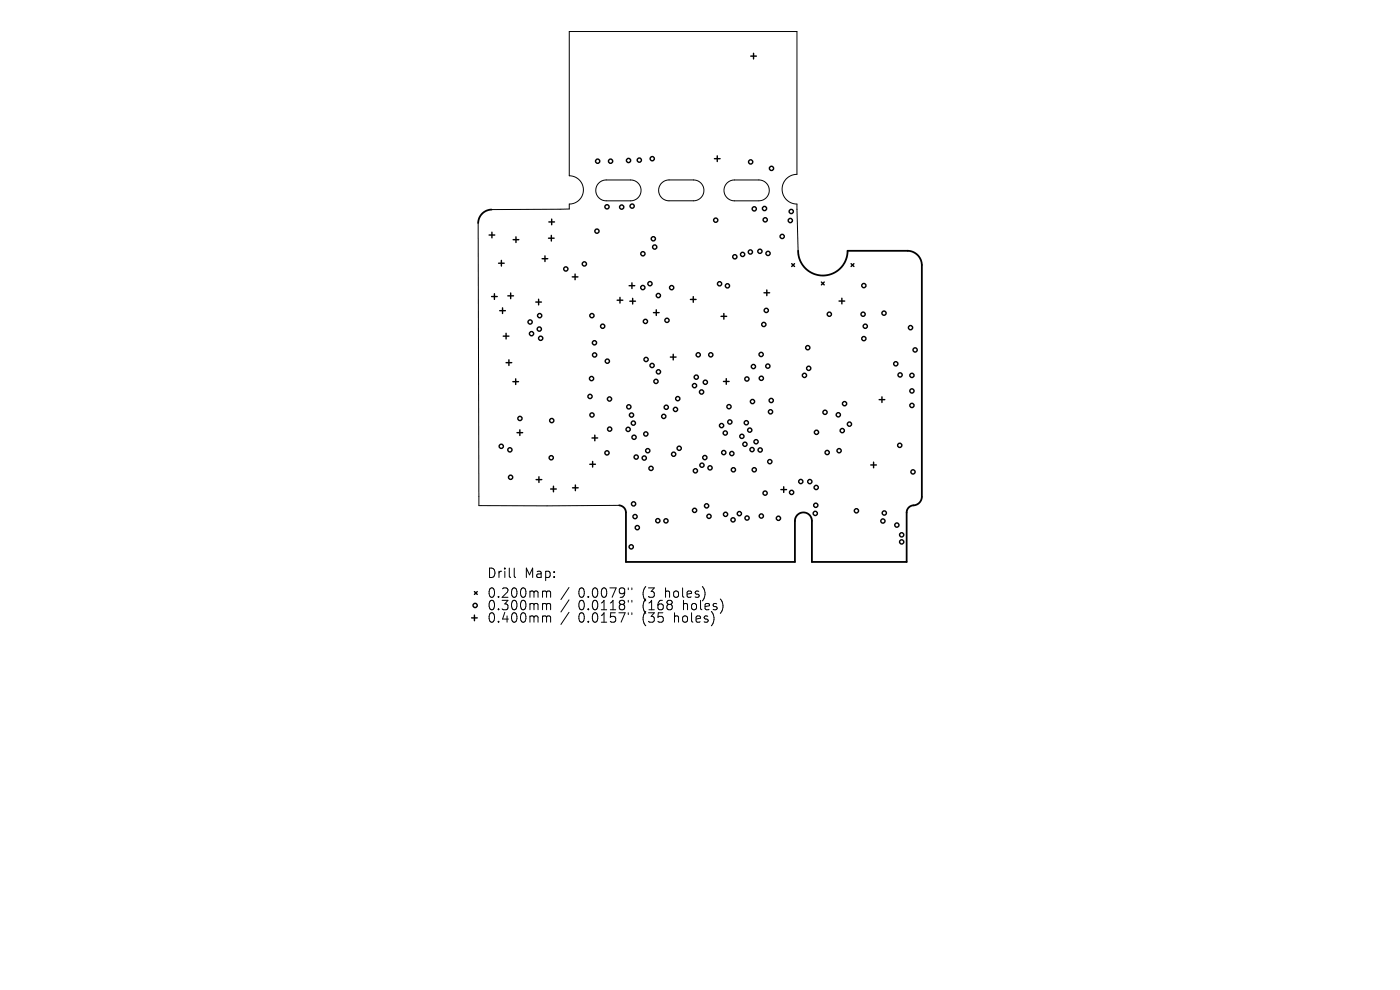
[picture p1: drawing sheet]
<svg xmlns="http://www.w3.org/2000/svg" width="297mm" height="210mm" viewBox="0 0 297 210" stroke-linecap="round" stroke-linejoin="round" font-family="sans-serif">
<defs><g id="words">
<g font-size="2.8">
<text x="103.2" y="122.9">Drill</text>
<text x="111.3" y="122.9">Map:</text>
<text x="103.2" y="127.1">0.200mm</text>
<text x="103.2" y="129.7">0.300mm</text>
<text x="122.7" y="127.1">0.0079&quot;</text>
<text x="122.7" y="129.7">0.0118&quot;</text>
<text x="136.4" y="127.1">(3</text>
<text x="136.4" y="129.7">(168</text>
<text x="141.4" y="127.1">holes)</text>
<text x="145.2" y="129.7">holes)</text>
<text x="103.2" y="132.4">0.400mm</text>
<text x="122.7" y="132.4">0.0157&quot;</text>
<text x="136.4" y="132.4">(35</text>
<text x="143.3" y="132.4">holes)</text>
</g>
</g></defs>
<path d="M104.3 44.5a2.92 2.92 0 0 0-2.9 2.8M169.3 53.2a5.2 5.2 0 0 0 5.3 5.3 5.2 5.2 0 0 0 5.2-5.3h12.8a3.1 3.1 0 0 1 3 3v49.2a2.01 2.01 0 0 1-2.2 1.9l-.8 .5-.3 .8v10.6h-20.1v-8.7a1.8 1.8 0 0 0-1.8-1.8 1.8 1.8 0 0 0-1.8 1.8v8.7h-35.8v-10.5a1.55 1.55 0 0 0-1.4-1.5" fill="none" stroke="#000" stroke-width=".38"/>
<g fill="none" stroke="#000" stroke-width=".21">
<path d="M127 38.8l.7-.4 .7-.2h5.4a2.21 2.21 0 0 1 2.2 2.2 2.21 2.21 0 0 1-2.2 2.2h-5.2a2.21 2.21 0 0 1-2-1.4 2.21 2.21 0 0 1 .4-2.4zM140.4 38.8l.6-.4 .7-.2h5.4a2.21 2.21 0 0 1 2.2 2.2 2.21 2.21 0 0 1-2.2 2.2h-5.2a2.21 2.21 0 0 1-2-1.4 2.21 2.21 0 0 1 .5-2.4zM154.2 38.8l.7-.4 .7-.2h5.4a2.21 2.21 0 0 1 2.2 2.2 2.21 2.21 0 0 1-2.2 2.2h-5.2a2.21 2.21 0 0 1-2-1.4 2.21 2.21 0 0 1 .4-2.4zM101.4 47.3l.2 59.9h29.8M104.3 44.5l16.5-.2v-1a3 3 0 0 0 3-3 3 3 0 0 0-3-3v-30.6h48.3v30.3a3.2 3.2 0 0 0-3.2 3.1 3.2 3.2 0 0 0 3.2 3.2l.2 9.9M109.1 120.5v1.7l.3 .3M115.4 125.4l.5 .1 .1 .2M115.4 128h.3l.3 .3M115.4 130.7h.5l.1 .2M116 125.7l.2-.3 .5 .1 .1 1.2M116 125.7v1M116 128.3v1"/>
<path d="M116 130.9v1.1M116 128.3l.2-.3 .5 .1 .1 1.2M116 130.9l.2-.2h.5l.1 1.3M120.7 124.6l-1.7 2.6M120.7 127.3l-1.7 2.5M120.7 129.9l-1.7 2.6M133.3 124.7v.4M133.3 127.3v.4M133.3 130v.4M134 124.7v.4M134 127.3v.4M134 130v.4"/>
</g>
<g fill="none" stroke="#000" stroke-width=".3">
<path d="M159.3 11.9h1.2M159.9 11.3v1.2M151.6 33.7h1.2M152.2 33.1v1.2M103.8 49.9h1.2M104.4 49.3v1.2M105.8 55.8h1.2M106.4 55.2v1.2M108.9 50.8h1.2M109.5 50.2v1.2M115 54.9h1.2M115.6 54.3v1.2"/>
<path d="M116.4 50.5h1.2M116.4 47.1h1.2M117 49.9v1.2M117 46.5v1.2M121.4 58.7h1.2M122 58.1v1.2M168 55.9l.6 .6M168.6 55.9l-.6 .6M174.3 59.8l.6 .6M174.9 59.8l-.6 .6M180.6 55.9l.6 .6M181.2 55.9l-.6 .6"/>
<path d="M104.3 62.9h1.2M104.9 62.3v1.2M106 65.9h1.2M106.6 65.3v1.2M106.8 71.3h1.2M107.4 70.7v1.2M107.4 76.9h1.2M107.7 62.8h1.2M108 76.3v1.2M108.3 62.2v1.2M113.7 64.1h1.2M114.3 63.5v1.2"/>
<path d="M130.9 63.7h1.2M131.5 63.1v1.2M133.5 60.6h1.2M133.6 63.9h1.2M134.1 60v1.2M134.2 63.3v1.2M138.6 66.3h1.2M139.2 65.7v1.2M142.2 75.7h1.2M142.8 75.1v1.2M146.5 63.5h1.2M147.1 62.9v1.2"/>
<path d="M153 67.1h1.2M153.6 66.5v1.2M162.1 62.1h1.2M162.7 61.5v1.2M178 63.9h1.2M178.6 63.3v1.2M108.8 81h1.2M109.4 80.4v1.2M109.7 91.8h1.2M110.3 91.2v1.2M125.1 98.5h1.2M125.6 92.9h1.2"/>
<path d="M125.7 97.9v1.2M126.2 92.3v1.2M153.5 80.9h1.2M154.1 80.3v1.2M184.7 98.6h1.2M185.3 98v1.2M186.5 84.8h1.2M187.1 84.2v1.2M113.7 101.7h1.2M114.3 101.1v1.2M116.8 103.7h1.2M117.4 103.1v1.2"/>
<path d="M121.5 103.5h1.2M122.1 102.9v1.2M165.7 103.9h1.2M166.3 103.3v1.2M100 131.1h1.2M100.6 125.5l.6 .6M100.6 130.5v1.2M101.2 125.5l-.6 .6"/>
<circle cx="126.8" cy="34.2" r=".45"/>
<circle cx="129.5" cy="34.2" r=".45"/>
<circle cx="133.3" cy="34" r=".45"/>
<circle cx="135.6" cy="34" r=".45"/>
<circle cx="138.4" cy="33.7" r=".45"/>
<circle cx="159.2" cy="34.3" r=".45"/>
<circle cx="163.7" cy="35.7" r=".45"/>
<circle cx="120" cy="57.1" r=".45"/>
<circle cx="124" cy="56" r=".45"/>
<circle cx="126.6" cy="49" r=".45"/>
<circle cx="128.8" cy="43.9" r=".45"/>
<circle cx="131.9" cy="43.9" r=".45"/>
<circle cx="134.1" cy="43.7" r=".45"/>
<circle cx="136.4" cy="53.8" r=".45"/>
<circle cx="138.6" cy="50.7" r=".45"/>
<circle cx="138.9" cy="52.4" r=".45"/>
<circle cx="151.8" cy="46.7" r=".45"/>
<circle cx="155.9" cy="54.5" r=".45"/>
<circle cx="157.5" cy="54" r=".45"/>
<circle cx="159.2" cy="53.5" r=".45"/>
<circle cx="160" cy="44.3" r=".45"/>
<circle cx="161.2" cy="53.3" r=".45"/>
<circle cx="162.2" cy="44.2" r=".45"/>
<circle cx="162.3" cy="46.6" r=".45"/>
<circle cx="162.9" cy="53.8" r=".45"/>
<circle cx="165.9" cy="50.2" r=".45"/>
<circle cx="167.7" cy="46.8" r=".45"/>
<circle cx="167.9" cy="44.9" r=".45"/>
<circle cx="112.5" cy="68.3" r=".45"/>
<circle cx="112.8" cy="70.8" r=".45"/>
<circle cx="114.4" cy="69.8" r=".45"/>
<circle cx="114.5" cy="67" r=".45"/>
<circle cx="114.7" cy="71.8" r=".45"/>
<circle cx="125.6" cy="67" r=".45"/>
<circle cx="126.1" cy="72.7" r=".45"/>
<circle cx="126.1" cy="75.3" r=".45"/>
<circle cx="127.9" cy="69.2" r=".45"/>
<circle cx="128.8" cy="76.6" r=".45"/>
<circle cx="136.4" cy="61" r=".45"/>
<circle cx="136.9" cy="68.2" r=".45"/>
<circle cx="137.1" cy="76.3" r=".45"/>
<circle cx="137.9" cy="60.2" r=".45"/>
<circle cx="138.3" cy="77.5" r=".45"/>
<circle cx="139.7" cy="62.7" r=".45"/>
<circle cx="139.7" cy="78.9" r=".45"/>
<circle cx="141.5" cy="68" r=".45"/>
<circle cx="142.5" cy="61" r=".45"/>
<circle cx="148.1" cy="75.3" r=".45"/>
<circle cx="150.8" cy="75.3" r=".45"/>
<circle cx="152.7" cy="60.2" r=".45"/>
<circle cx="154.3" cy="60.6" r=".45"/>
<circle cx="159.8" cy="77.8" r=".45"/>
<circle cx="161.5" cy="75.2" r=".45"/>
<circle cx="162" cy="68.8" r=".45"/>
<circle cx="162.6" cy="65.8" r=".45"/>
<circle cx="162.9" cy="77.7" r=".45"/>
<circle cx="170.7" cy="79.6" r=".45"/>
<circle cx="171.4" cy="73.8" r=".45"/>
<circle cx="171.6" cy="78.1" r=".45"/>
<circle cx="175.9" cy="66.7" r=".45"/>
<circle cx="183.1" cy="66.7" r=".45"/>
<circle cx="183.3" cy="71.8" r=".45"/>
<circle cx="183.3" cy="60.6" r=".45"/>
<circle cx="183.6" cy="69.2" r=".45"/>
<circle cx="187.5" cy="66.4" r=".45"/>
<circle cx="190" cy="77.2" r=".45"/>
<circle cx="190.9" cy="79.5" r=".45"/>
<circle cx="193.2" cy="69.5" r=".45"/>
<circle cx="193.5" cy="79.6" r=".45"/>
<circle cx="194.1" cy="74.2" r=".45"/>
<circle cx="106.3" cy="94.7" r=".45"/>
<circle cx="108.2" cy="95.4" r=".45"/>
<circle cx="110.3" cy="88.8" r=".45"/>
<circle cx="116.9" cy="97.1" r=".45"/>
<circle cx="117.1" cy="89.2" r=".45"/>
<circle cx="125.2" cy="84.1" r=".45"/>
<circle cx="125.5" cy="80.3" r=".45"/>
<circle cx="125.6" cy="88" r=".45"/>
<circle cx="128.8" cy="96.1" r=".45"/>
<circle cx="129.3" cy="84.6" r=".45"/>
<circle cx="129.3" cy="91" r=".45"/>
<circle cx="133.3" cy="91.1" r=".45"/>
<circle cx="133.4" cy="86.3" r=".45"/>
<circle cx="134" cy="88" r=".45"/>
<circle cx="134.4" cy="89.8" r=".45"/>
<circle cx="134.5" cy="92.8" r=".45"/>
<circle cx="135" cy="97" r=".45"/>
<circle cx="136.7" cy="97.2" r=".45"/>
<circle cx="137" cy="92.1" r=".45"/>
<circle cx="137.4" cy="95.6" r=".45"/>
<circle cx="138.1" cy="99.4" r=".45"/>
<circle cx="139.2" cy="80.9" r=".45"/>
<circle cx="140.8" cy="88.3" r=".45"/>
<circle cx="141.3" cy="86.4" r=".45"/>
<circle cx="142.9" cy="96.4" r=".45"/>
<circle cx="143.3" cy="86.8" r=".45"/>
<circle cx="143.8" cy="84.6" r=".45"/>
<circle cx="144.1" cy="95.1" r=".45"/>
<circle cx="147.3" cy="81.8" r=".45"/>
<circle cx="147.5" cy="99.9" r=".45"/>
<circle cx="147.7" cy="80" r=".45"/>
<circle cx="148.8" cy="83.2" r=".45"/>
<circle cx="148.9" cy="98.7" r=".45"/>
<circle cx="149.5" cy="97.1" r=".45"/>
<circle cx="149.6" cy="81.1" r=".45"/>
<circle cx="150.6" cy="99.2" r=".45"/>
<circle cx="153.1" cy="90.3" r=".45"/>
<circle cx="153.5" cy="96" r=".45"/>
<circle cx="153.9" cy="91.9" r=".45"/>
<circle cx="154.6" cy="86.3" r=".45"/>
<circle cx="154.8" cy="89.5" r=".45"/>
<circle cx="155.3" cy="96.2" r=".45"/>
<circle cx="155.6" cy="99.7" r=".45"/>
<circle cx="157.4" cy="92.6" r=".45"/>
<circle cx="158" cy="94.2" r=".45"/>
<circle cx="158.3" cy="89.7" r=".45"/>
<circle cx="158.5" cy="80.4" r=".45"/>
<circle cx="159.1" cy="91.2" r=".45"/>
<circle cx="159.5" cy="95.4" r=".45"/>
<circle cx="159.6" cy="85.2" r=".45"/>
<circle cx="160" cy="99.7" r=".45"/>
<circle cx="160.4" cy="93.7" r=".45"/>
<circle cx="161.3" cy="95.5" r=".45"/>
<circle cx="161.5" cy="80.2" r=".45"/>
<circle cx="163.3" cy="97.9" r=".45"/>
<circle cx="163.5" cy="87.4" r=".45"/>
<circle cx="163.6" cy="85" r=".45"/>
<circle cx="173.2" cy="91.7" r=".45"/>
<circle cx="175" cy="87.5" r=".45"/>
<circle cx="175.5" cy="96" r=".45"/>
<circle cx="177.8" cy="88" r=".45"/>
<circle cx="178" cy="95.6" r=".45"/>
<circle cx="178.7" cy="91.3" r=".45"/>
<circle cx="179.2" cy="85.6" r=".45"/>
<circle cx="180.2" cy="90" r=".45"/>
<circle cx="190.9" cy="94.5" r=".45"/>
<circle cx="193.5" cy="82.9" r=".45"/>
<circle cx="193.5" cy="86" r=".45"/>
<circle cx="108.3" cy="101.2" r=".45"/>
<circle cx="133.9" cy="116" r=".45"/>
<circle cx="134.4" cy="106.9" r=".45"/>
<circle cx="134.7" cy="109.6" r=".45"/>
<circle cx="135.2" cy="111.9" r=".45"/>
<circle cx="139.6" cy="110.5" r=".45"/>
<circle cx="141.3" cy="110.5" r=".45"/>
<circle cx="147.4" cy="108.3" r=".45"/>
<circle cx="149.9" cy="107.3" r=".45"/>
<circle cx="150.4" cy="109.5" r=".45"/>
<circle cx="153.9" cy="109.1" r=".45"/>
<circle cx="155.5" cy="110.3" r=".45"/>
<circle cx="156.9" cy="109" r=".45"/>
<circle cx="158.5" cy="109.9" r=".45"/>
<circle cx="161.5" cy="109.5" r=".45"/>
<circle cx="162.3" cy="104.6" r=".45"/>
<circle cx="165.1" cy="109.9" r=".45"/>
<circle cx="167.9" cy="104.5" r=".45"/>
<circle cx="169.9" cy="102.1" r=".45"/>
<circle cx="171.8" cy="102.2" r=".45"/>
<circle cx="173" cy="108.9" r=".45"/>
<circle cx="173.1" cy="107.2" r=".45"/>
<circle cx="173.2" cy="103.4" r=".45"/>
<circle cx="181.7" cy="108.4" r=".45"/>
<circle cx="187.3" cy="110.5" r=".45"/>
<circle cx="187.6" cy="108.8" r=".45"/>
<circle cx="190.3" cy="111.4" r=".45"/>
<circle cx="191.3" cy="113.5" r=".45"/>
<circle cx="191.3" cy="115" r=".45"/>
<circle cx="193.7" cy="100.1" r=".45"/>
<circle cx="100.8" cy="128.4" r=".45"/>
</g>
<use href="#words"/>
</svg>
